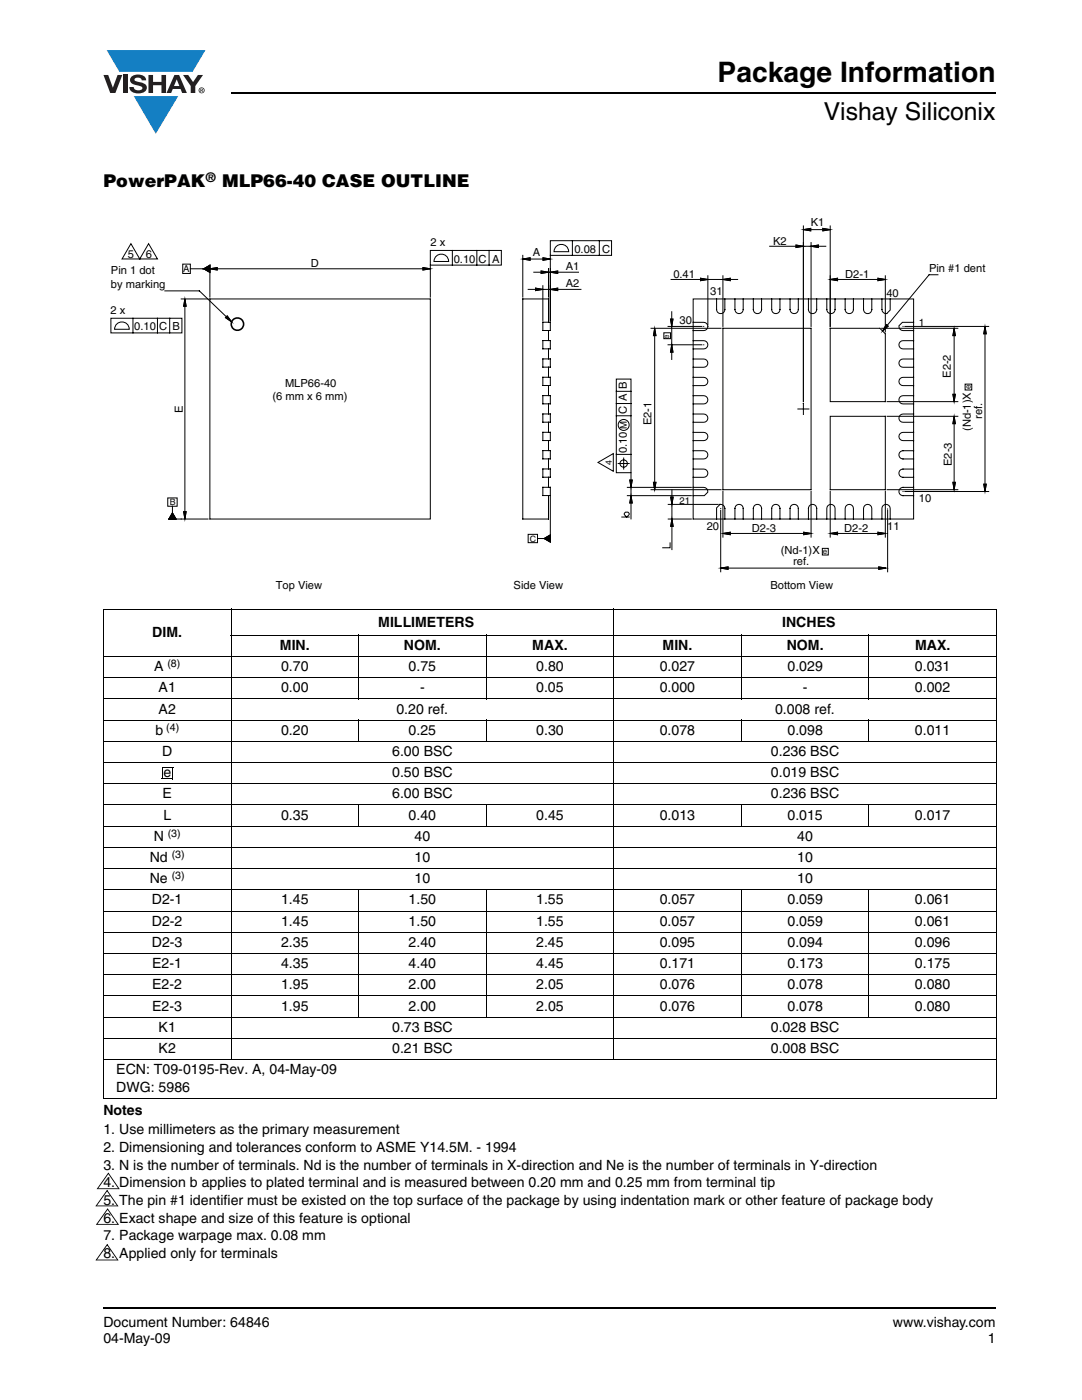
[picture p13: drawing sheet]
<svg xmlns="http://www.w3.org/2000/svg" width="216mm" height="279mm" viewBox="0 0 216 279" stroke-linecap="round" stroke-linejoin="round" font-family="sans-serif">
<defs><g id="words">
<text font-size="5.6" x="143.2" y="16.4">Package Information</text>
<text font-size="4.9" x="164.4" y="24">Vishay Siliconix</text>
<g font-size="3.5">
<text x="20.6" y="37.3">PowerPAK</text>
<text x="44.3" y="37.3">MLP66-40 CASE OUTLINE</text>
</g>
<g font-size="2.8">
<text x="75.5" y="125.1">MILLIMETERS</text>
<text x="156.1" y="125.1">INCHES</text>
<text x="30.4" y="127.1">DIM.</text>
<text x="55.9" y="129.7">MIN.</text>
<text x="80.6" y="129.7">NOM.</text>
<text x="106.2" y="129.7">MAX.</text>
<text x="132.2" y="129.7">MIN.</text>
<text x="157" y="129.7">NOM.</text>
<text x="182.6" y="129.7">MAX.</text>
<text x="30.8" y="133.9">A</text>
<text x="56.1" y="133.9">0.70</text>
<text x="81.5" y="133.9">0.75</text>
<text x="107" y="133.9">0.80</text>
<text x="131.7" y="133.9">0.027</text>
<text x="157.1" y="133.9">0.029</text>
<text x="182.6" y="133.9">0.031</text>
<text x="31.6" y="138.2">A1</text>
<text x="31.6" y="142.4">A2</text>
<text x="56.1" y="138.2">0.00</text>
<text x="79.1" y="142.4">0.20 ref.</text>
<text x="83.8" y="138.2">-</text>
<text x="107" y="138.2">0.05</text>
<text x="131.7" y="138.2">0.000</text>
<text x="154.7" y="142.4">0.008 ref.</text>
<text x="160.2" y="138.2">-</text>
<text x="182.6" y="138.2">0.002</text>
<text x="31" y="146.6">b</text>
<text x="56.1" y="146.6">0.20</text>
<text x="81.5" y="146.6">0.25</text>
<text x="107" y="146.6">0.30</text>
<text x="131.7" y="146.6">0.078</text>
<text x="157.1" y="146.6">0.098</text>
<text x="182.6" y="146.6">0.011</text>
<text x="32.4" y="150.9">D</text>
<text x="32.6" y="155.1">e</text>
<text x="78.3" y="155.1">0.50 BSC</text>
<text x="78.3" y="150.9">6.00 BSC</text>
<text x="153.8" y="155.1">0.019 BSC</text>
<text x="153.8" y="150.9">0.236 BSC</text>
<text x="32.4" y="159.3">E</text>
<text x="78.3" y="159.3">6.00 BSC</text>
<text x="153.8" y="159.3">0.236 BSC</text>
<text x="30.7" y="167.8">N</text>
<text x="32.6" y="163.6">L</text>
<text x="56.1" y="163.6">0.35</text>
<text x="81.5" y="163.6">0.40</text>
<text x="82.7" y="167.8">40</text>
<text x="107" y="163.6">0.45</text>
<text x="131.7" y="163.6">0.013</text>
<text x="157.1" y="163.6">0.015</text>
<text x="159.1" y="167.8">40</text>
<text x="182.6" y="163.6">0.017</text>
<text x="29.9" y="172">Nd</text>
<text x="82.7" y="172">10</text>
<text x="159.1" y="172">10</text>
<text x="29.9" y="176.3">Ne</text>
<text x="82.7" y="176.3">10</text>
<text x="159.1" y="176.3">10</text>
<text x="30.3" y="180.5">D2-1</text>
<text x="30.3" y="184.7">D2-2</text>
<text x="56.1" y="180.5">1.45</text>
<text x="56.1" y="184.7">1.45</text>
<text x="81.5" y="180.5">1.50</text>
<text x="81.5" y="184.7">1.50</text>
<text x="107" y="180.5">1.55</text>
<text x="107" y="184.7">1.55</text>
<text x="131.7" y="180.5">0.057</text>
<text x="131.7" y="184.7">0.057</text>
<text x="157.1" y="180.5">0.059</text>
<text x="157.1" y="184.7">0.059</text>
<text x="182.6" y="180.5">0.061</text>
<text x="182.6" y="184.7">0.061</text>
<text x="30.3" y="189">D2-3</text>
<text x="56.1" y="189">2.35</text>
<text x="81.5" y="189">2.40</text>
<text x="107" y="189">2.45</text>
<text x="131.7" y="189">0.095</text>
<text x="157.1" y="189">0.094</text>
<text x="182.6" y="189">0.096</text>
<text x="30.4" y="193.2">E2-1</text>
<text x="30.4" y="197.4">E2-2</text>
<text x="56.1" y="193.2">4.35</text>
<text x="56.1" y="197.4">1.95</text>
<text x="81.5" y="193.2">4.40</text>
<text x="81.5" y="197.4">2.00</text>
<text x="107" y="193.2">4.45</text>
<text x="107" y="197.4">2.05</text>
<text x="131.7" y="193.2">0.171</text>
<text x="131.7" y="197.4">0.076</text>
<text x="157.1" y="193.2">0.173</text>
<text x="157.1" y="197.4">0.078</text>
<text x="182.6" y="193.2">0.175</text>
<text x="182.6" y="197.4">0.080</text>
<text x="30.4" y="201.7">E2-3</text>
<text x="56.1" y="201.7">1.95</text>
<text x="81.5" y="201.7">2.00</text>
<text x="107" y="201.7">2.05</text>
<text x="131.7" y="201.7">0.076</text>
<text x="157.1" y="201.7">0.078</text>
<text x="182.6" y="201.7">0.080</text>
<text x="31.6" y="205.9">K1</text>
<text x="78.3" y="205.9">0.73 BSC</text>
<text x="153.8" y="205.9">0.028 BSC</text>
<text x="23.2" y="214.4">ECN: T09-0195-Rev. A, 04-May-09</text>
<text x="31.6" y="210.1">K2</text>
<text x="78.3" y="210.1">0.21 BSC</text>
<text x="153.8" y="210.1">0.008 BSC</text>
<text x="23.2" y="217.9">DWG: 5986</text>
<text x="20.6" y="222.5">Notes</text>
<text x="20.6" y="226.4">1. Use millimeters as the primary measurement</text>
<text x="20.6" y="229.9">2. Dimensioning and tolerances conform to ASME Y14.5M. - 1994</text>
<text x="20.6" y="233.4">3. N is the number of terminals. Nd is the number of terminals in X-direction and Ne is the number of terminals in Y-direction</text>
<text x="20.6" y="237">4. Dimension b applies to plated terminal and is measured between 0.20 mm and 0.25 mm from terminal tip</text>
<text x="20.6" y="240.5">5. The pin #1 identifier must be existed on the top surface of the package by using indentation mark or other feature of package body</text>
<text x="20.6" y="244">6. Exact shape and size of this feature is optional</text>
<text x="20.6" y="247.5">7. Package warpage max. 0.08 mm</text>
<text x="20.6" y="251.1">8. Applied only for terminals</text>
<text x="20.6" y="264.9">Document Number: 64846</text>
<text x="20.6" y="268.1">04-May-09</text>
<text x="178.2" y="264.9">www.vishay.com</text>
<text x="197.1" y="268.1">1</text>
</g>
<text font-size="2.6" x="41" y="36.3">®</text>
<g font-size="2.2" fill="#050504">
<text x="161.8" y="45.2">K1</text>
<text x="25.5" y="51.4">5</text>
<text x="29.1" y="51.4">6</text>
<text x="62" y="53.2">D</text>
<text x="85.9" y="49.1">2 x</text>
<text x="90.5" y="52.4">0.10 C A</text>
<text x="106.3" y="51.2">A</text>
<text x="112.9" y="53.9">A1</text>
<text x="114.6" y="50.5">0.08</text>
<text x="120.2" y="50.5">C</text>
<text x="154.3" y="48.9">K2</text>
<text x="22.1" y="54.7">Pin 1 dot</text>
<text x="22.1" y="57.4">by marking</text>
<text x="112.9" y="57.3">A2</text>
<text x="134.4" y="55.4">0.41</text>
<text x="141.7" y="58.9">31</text>
<text x="168.7" y="55.4">D2-1</text>
<text x="176.9" y="59.2">40</text>
<text x="185.4" y="54.3">Pin #1 dent</text>
<text x="22.1" y="62.6">2 x</text>
<text x="26.8" y="65.9">0.10 C B</text>
<text x="135.6" y="64.7">30</text>
<text x="56.9" y="77.2">MLP66-40</text>
<text x="189.7" y="75.4" transform="rotate(-90 189.7 75.4)">E2-2</text>
<text x="36.5" y="82.5" transform="rotate(-90 36.5 82.5)">E</text>
<text x="54.4" y="79.9">(6 mm x 6 mm)</text>
<text x="125.1" y="82.7" transform="rotate(-90 125.1 82.7)">C A B</text>
<text x="196" y="83.6" transform="rotate(-90 196 83.6)">ref.</text>
<text x="130" y="84.9" transform="rotate(-90 130 84.9)">E2-1</text>
<text x="193.7" y="86.1" transform="rotate(-90 193.7 86.1)">(Nd-1)X</text>
<text x="125.1" y="90.4" transform="rotate(-90 125.1 90.4)">0.10</text>
<text x="189.9" y="93" transform="rotate(-90 189.9 93)">E2-3</text>
<text x="183.3" y="100.3">10</text>
<text x="141" y="105.8">20</text>
<text x="150" y="106.2">D2-3</text>
<text x="168.4" y="106.1">D2-2</text>
<text x="177" y="105.8">11</text>
<text x="155.8" y="110.6">(Nd-1)X</text>
<text x="158.3" y="112.8">ref.</text>
<text x="55" y="117.5">Top View</text>
<text x="102.5" y="117.6">Side View</text>
<text x="153.7" y="117.5">Bottom View</text>
</g>
<g font-size="2.1">
<text x="33.4" y="133.1">(8)</text>
<text x="33.2" y="145.8">(4)</text>
<text x="33.5" y="167">(3)</text>
<text x="34.3" y="171.2">(3)</text>
<text x="34.3" y="175.4">(3)</text>
</g>
<text font-size="2" fill="#050504" x="183.3" y="65">1</text>
<g font-size="1.9" fill="#050504">
<text x="36.6" y="54.3">A</text>
<text x="125.1" y="85.6" transform="rotate(-90 125.1 85.6)">M</text>
<text x="135.6" y="100.5">21</text>
</g>
<g font-size="1.7" fill="#050504">
<text x="122.1" y="92.8" transform="rotate(-90 122.1 92.8)">4</text>
<text x="33.9" y="100.9">B</text>
<text x="105.7" y="108.2">C</text>
</g>
<g font-size="1.6" fill="#050504">
<text x="133.6" y="67.6" transform="rotate(-90 133.6 67.6)">e</text>
<text x="193.7" y="77.6" transform="rotate(-90 193.7 77.6)">e</text>
<text x="164.2" y="110.6">e</text>
</g>
</g></defs>
<g fill="#147fc3">
<path d="M21.3 10h19.7l-2.6 4.4h-3.8h-10.8z"/>
<path d="M26.7 19.2h8.9l-4.5 7.5z"/>
</g>
<g fill="#231f20">
<path d="M20.6 15h1l.9 2.5 1-2.5h.9l-1.4 3.6h-1z"/>
<path d="M24.6 15h.9v3.6h-.9z"/>
<path d="M26.3 15.3a2.1 2.1 0 0 1 2.8 .3l.1 .4h-.9a.79 .79 0 0 0-.7-.5 .79 .79 0 0 0-.8 .4l.3 .3 1 .2a1.08 1.08 0 0 1 1.2 1.1 1.08 1.08 0 0 1-1.1 1.1 1.73 1.73 0 0 1-2.4-1.2h.9a.96 .96 0 0 0 .8 .6 .96 .96 0 0 0 .9-.4 1.31 1.31 0 0 0-1.2-.6 1.03 1.03 0 0 1-1.1-.6 1.03 1.03 0 0 1 .2-1.1z"/>
<path d="M29.6 15h.9v1.3h1.7v-1.3h.9v3.6h-.9v-1.6h-1.7v1.6h-.9z"/>
<path d="M36.5 15h1.1l.9 1.4 1-1.4h1l-1.5 2.2v1.4h-.9v-1.4z"/>
<path d="M35.3 15.8l.5 1.4h-1.1zM34.8 15l-1.6 3.6h1l.3-.8h1.5l.3 .8h1l-1.6-3.6z"/>
<path d="M39.8 18a.46 .46 0 0 1 .9 0 .46 .46 0 0 1-.9 0zM39.6 18a.6 .6 0 0 0 1.2 0 .6 .6 0 0 0-1.2 0z"/>
<path d="M40.1 17.8h.2v.2h-.2zM40 17.7v.7h.1v-.3l.4 .3-.2-.3 .2-.2-.1-.2z"/>
</g>
<path d="M46.1 18.6h152.5M20.6 261h178" fill="none" stroke="#000" stroke-width=".36"/>
<path d="M22.1 43.2h175.3v74.9h-175.3z" fill="#fff"/>
<g fill="none" stroke="#000" stroke-width=".2">
<path d="M41.9 59.7h44v43.9h-44zM138.3 59.7h44v43.9h-44zM143 59.7v2.1a.82 .82 0 0 0 .8 .8 .82 .82 0 0 0 .8-.8v-2.1M146.6 59.7v2.1a.82 .82 0 0 0 .9 .8 .82 .82 0 0 0 .8-.8v-2.1M150.3 59.7v2.1a.82 .82 0 0 0 .8 .8 .82 .82 0 0 0 .9-.8v-2.1M154 59.7v2.1a.82 .82 0 0 0 .8 .8 .82 .82 0 0 0 .8-.8v-2.1M157.6 59.7v2.1a.82 .82 0 0 0 .9 .8 .82 .82 0 0 0 .8-.8v-2.1M161.3 59.7v2.1a.82 .82 0 0 0 .8 .8 .82 .82 0 0 0 .9-.8v-2.1M165 59.7v2.1a.82 .82 0 0 0 .8 .8 .82 .82 0 0 0 .8-.8v-2.1M168.6 59.7v2.1a.82 .82 0 0 0 .9 .8 .82 .82 0 0 0 .8-.8v-2.1M172.3 59.7v2.1a.82 .82 0 0 0 .8 .8 .82 .82 0 0 0 .9-.8v-2.1M176 59.7v2.1a.82 .82 0 0 0 .9 .8l.7-.7v-2.2"/>
<path d="M138.3 64.3h2.1a.82 .82 0 0 1 .8 .9 .82 .82 0 0 1-.8 .8h-2.1M138.3 68h2.1a.82 .82 0 0 1 .8 .8 .82 .82 0 0 1-.8 .8h-2.1M138.3 71.7h2.1a.82 .82 0 0 1 .8 .8 .82 .82 0 0 1-.8 .8h-2.1M138.3 75.3h2.1a.83 .83 0 0 1 .8 .8 .83 .83 0 0 1-.8 .9h-2.1M138.3 79h2.1a.82 .82 0 0 1 .8 .8 .82 .82 0 0 1-.8 .8h-2.1M144.2 65.5h17.6v32.2h-17.6zM165.7 65.5h9.9l1.1 1.1v13.6h-11zM182.3 79h-2.1a.82 .82 0 0 0-.8 .8 .82 .82 0 0 0 .8 .8h2.1M182.3 75.3h-2.1a.83 .83 0 0 0-.8 .8 .83 .83 0 0 0 .8 .9h2.1M182.3 71.7h-2.1a.82 .82 0 0 0-.8 .8 .82 .82 0 0 0 .8 .8h2.1M182.3 68h-2.1a.82 .82 0 0 0-.8 .8 .82 .82 0 0 0 .8 .8h2.1M182.3 64.3h-2.2l-.7 .7a.83 .83 0 0 0 .8 1h2.1"/>
<path d="M138.3 82.6h2.1a.82 .82 0 0 1 .8 .9 .82 .82 0 0 1-.8 .8h-2.1M138.3 86.3h2.1a.82 .82 0 0 1 .8 .8 .82 .82 0 0 1-.8 .8h-2.1M138.3 90h2.1a.82 .82 0 0 1 .8 .8 .82 .82 0 0 1-.8 .8h-2.1M138.3 97.3h2.1a.83 .83 0 0 1 .8 .9l-.7 .7h-2.2M138.3 93.6h2.1a.82 .82 0 0 1 .8 .8 .82 .82 0 0 1-.8 .9h-2.1M159.2 81.6h2.2M160.3 80.5v2.2M165.7 83.1h11v14.6h-11zM182.3 90h-2.1a.82 .82 0 0 0-.8 .8 .82 .82 0 0 0 .8 .8h2.1M182.3 93.6h-2.1a.82 .82 0 0 0-.8 .8 .82 .82 0 0 0 .8 .9h2.1M182.3 97.3h-2.1a.83 .83 0 0 0-.8 .8 .83 .83 0 0 0 .8 .8h2.1M182.3 86.3h-2.1a.82 .82 0 0 0-.8 .8 .82 .82 0 0 0 .8 .8h2.1"/>
<path d="M182.3 82.6h-2.1a.82 .82 0 0 0-.8 .9 .82 .82 0 0 0 .8 .8h2.1M143 103.6v-2.2l.7-.7a.83 .83 0 0 1 .9 .8v2.1M146.6 103.6v-2.1a.82 .82 0 0 1 .9-.8 .82 .82 0 0 1 .8 .8v2.1M150.3 103.6v-2.1a.82 .82 0 0 1 .8-.8 .82 .82 0 0 1 .9 .8v2.1M154 103.6v-2.1a.82 .82 0 0 1 .8-.8 .82 .82 0 0 1 .8 .8v2.1M157.6 103.6v-2.1a.82 .82 0 0 1 .9-.8 .82 .82 0 0 1 .8 .8v2.1M161.3 103.6v-2.1a.82 .82 0 0 1 .8-.8 .82 .82 0 0 1 .9 .8v2.1M165 103.6v-2.1a.82 .82 0 0 1 .8-.8 .82 .82 0 0 1 .8 .8v2.1M168.6 103.6v-2.1a.82 .82 0 0 1 .9-.8 .82 .82 0 0 1 .8 .8v2.1M172.3 103.6v-2.1a.82 .82 0 0 1 .8-.8 .82 .82 0 0 1 .9 .8v2.1M176 103.6v-2.1a.82 .82 0 0 1 .8-.8 .82 .82 0 0 1 .8 .8v2.1"/>
</g>
<circle cx="47.4" cy="64.7" r="1.24" fill="none" stroke="#000" stroke-width=".32"/>
<path d="M45.3 63l.9 1.2-1.2-.8z" fill="#050504"/>
<path d="M32.9 58.1h6.9l5.4 5.1M153.6 49.1h5.2M160.3 48.4v31.8M160.3 49.1h1.5M161.8 48.4v16.7M163.3 49.1h1.5M45.3 63l.9 1.2-1.2-.8zM33.7 103.6h2.5" fill="none" stroke="#000" stroke-width=".2"/>
<path d="M161.8 49.1l1.5-.2v.5z" fill="#050504"/>
<path d="M161.8 49.1l1.5-.2v.5z" fill="none" stroke="#000" stroke-width=".2"/>
<path d="M158.8 48.9l1.5 .2-1.5 .3z" fill="#050504"/>
<path d="M158.8 48.9l1.5 .2-1.5 .3zM160.3 45.1v35.1M161.8 45.8h2.4M161.8 49.1h.1M165.7 45.1v20M161.8 65.5h.1M160.3 80.5h.1" fill="none" stroke="#000" stroke-width=".2"/>
<path d="M160.3 45.8l1.5-.2v.5z" fill="#050504"/>
<path d="M160.3 45.8l1.5-.2v.5z" fill="none" stroke="#000" stroke-width=".2"/>
<path d="M164.2 45.6l1.5 .2-1.5 .3z" fill="#050504"/>
<path d="M164.2 45.6l1.5 .2-1.5 .3zM165.7 45.8h.1M165.7 65.5h.1M160.3 80.5h.1" fill="none" stroke="#000" stroke-width=".2"/>
<path d="M176.8 64.8l.4 .3-1.1 1z" fill="#050504"/>
<path d="M187.2 54.8h-1.8l-8.4 10.1M132.5 66.4h1.3v1.2h-1.3zM176.8 64.8l.4 .3-1.1 1zM192.6 76.7h1.3v1.1h-1.3zM134.1 97.7v1.5M133.3 103.6h4.6M133.3 100.7h10M134.1 100.7v2.9M134.1 105v4.7M164.1 109.4h1.2v1.4h-1.2z" fill="none" stroke="#000" stroke-width=".2"/>
<path d="M133.8 99.2h.5l-.2 1.5z" fill="#050504"/>
<path d="M133.8 99.2h.5l-.2 1.5z" fill="none" stroke="#000" stroke-width=".2"/>
<path d="M134.1 103.6l.2 1.4h-.5z" fill="#050504"/>
<g fill="none" stroke="#000" stroke-width=".2">
<path d="M26.1 48.6l1.8 3.1h-3.5zM29.6 48.6l1.8 3.1h-3.5zM41.9 52.9v6.4M43.3 53.6h41.1M85.9 52.9v6.4M108.3 64.3h1.5v1.7h-1.5zM108.3 68h1.5v1.6h-1.5zM108.3 71.6h1.5v1.7h-1.5zM108.3 75.3h1.5v1.6h-1.5zM108.3 79h1.5v1.6h-1.5zM109.4 64.3v-4.6h-5.1v43.9h5.1v-4.7M109.4 66v2"/>
<path d="M109.4 69.6v2M109.4 73.3v2M109.4 76.9v2.1M123 75.7h2.9v18.6h-2.9zM123 78.1h2.9M108.3 82.6h1.5v1.7h-1.5zM108.3 86.3h1.5v1.6h-1.5zM108.3 89.9h1.5v1.7h-1.5zM108.3 93.6h1.5v1.6h-1.5zM108.3 97.3h1.5v1.6h-1.5zM109.4 80.6v2M109.4 84.3v2"/>
<path d="M109.4 87.9v2M109.4 91.6v2M109.4 95.2v2.1M119.3 92.3l3.1-1.8v3.6zM123 90.7h2.9M123 83h2.9M123 80.5h2.9M123.3 92.5h2.2M124.4 91.4v2.2M133.7 108.3v1h-1.5M134.1 103.6l.2 1.4h-.5zM134.1 100.7h.1"/>
<path d="M138.3 103.6h.1M143.7 100.7h.1"/>
<circle cx="124.4" cy="92.5" r=".73"/>
<circle cx="124.4" cy="84.8" r="1.1"/>
</g>
<path d="M41.9 53.6l1.4-.2v.5z" fill="#050504"/>
<path d="M41.9 53.6l1.4-.2v.5z" fill="none" stroke="#000" stroke-width=".2"/>
<path d="M84.4 53.4l1.5 .2-1.5 .3z" fill="#050504"/>
<path d="M36.2 59.7h5.3M41.9 59.7h.1M84.4 53.4l1.5 .2-1.5 .3zM85.9 59.7h.1M85.9 53.6h.1M36.9 61.1v41M36.2 103.6h5.3" fill="none" stroke="#000" stroke-width=".2"/>
<path d="M36.9 59.7l.2 1.4h-.5z" fill="#050504"/>
<path d="M36.9 59.7l.2 1.4h-.5z" fill="none" stroke="#000" stroke-width=".2"/>
<path d="M36.6 102.1h.5l-.2 1.5z" fill="#050504"/>
<path d="M40.7 53.6l1.2-.7v1.4zM41.9 59.7h.1M22.1 63.5h14.2v2.9h-14.2zM23.3 64.6a1.47 1.47 0 0 1 1.6-.2 1.47 1.47 0 0 1 .9 1.3h-2.9l.1-.6zM26.5 63.5v2.9M31.4 63.5v2.9M33.9 63.5v2.9M36.6 102.1h.5l-.2 1.5zM36.9 103.6h.1M41.9 103.6h.1" fill="none" stroke="#000" stroke-width=".2"/>
<path d="M40.7 53.6l1.2-.7v.7z" fill="#050504"/>
<path d="M40.7 53.6l1.2-.7v.7z" fill="none" stroke="#000" stroke-width=".2"/>
<path d="M40.7 53.6h1.2v.7z" fill="#050504"/>
<path d="M36.5 52.7h1.5v1.9h-1.5zM38 53.6h2.7M40.7 53.6h1.2v.7zM33.5 99.4h1.8v1.6h-1.8zM34.4 101v1.4" fill="none" stroke="#000" stroke-width=".2"/>
<path d="M34.4 102.4l.7 1.2h-1.4z" fill="#050504"/>
<path d="M34.4 102.4l.7 1.2h-1.4z" fill="none" stroke="#000" stroke-width=".2"/>
<path d="M33.7 103.6h1.4z" fill="#050504"/>
<path d="M85.9 50h14.1v2.9h-14.1zM87.1 51.1a1.47 1.47 0 0 1 1.6-.3 1.47 1.47 0 0 1 .8 1.4h-2.9l.1-.7zM90.3 50v2.9M95.1 50v2.9M97.6 50v2.9M105.4 57.8h1.5M108.3 57v6.9M108.3 57.8h1.5M109.8 57v6.9M111.3 57.8h4.6M33.7 103.6h1.4zM34.4 102.4l.7 1.2h-1.4z" fill="none" stroke="#000" stroke-width=".2"/>
<path d="M106.9 57.5l1.4 .3-1.4 .2z" fill="#050504"/>
<path d="M106.9 57.5l1.4 .3-1.4 .2z" fill="none" stroke="#000" stroke-width=".2"/>
<path d="M109.8 57.8l1.5-.3v.5z" fill="#050504"/>
<path d="M106.5 54.3h1.5M109.4 53.6v5.7M109.4 54.3h.4M109.8 57.8l1.5-.3v.5zM109.8 57.8h.1M109.8 53.6v10.3M111.3 54.3h4.1M108.3 64.3h.1M109.8 64.3h.1" fill="none" stroke="#000" stroke-width=".2"/>
<path d="M108 54.1l1.4 .2-1.4 .3z" fill="#050504"/>
<path d="M108 54.1l1.4 .2-1.4 .3z" fill="none" stroke="#000" stroke-width=".2"/>
<path d="M109.8 54.3l1.5-.2v.5z" fill="#050504"/>
<path d="M104.3 51v8.3M105.8 51.7h2.5M109.4 59.7h.1M109.4 54.3h.1M109.8 54.3l1.5-.2v.5zM109.8 51v12.9M109.8 64.3h.1" fill="none" stroke="#000" stroke-width=".2"/>
<path d="M108.3 51.4l1.5 .3-1.5 .2z" fill="#050504"/>
<path d="M108.3 51.4l1.5 .3-1.5 .2z" fill="none" stroke="#000" stroke-width=".2"/>
<path d="M104.3 51.7l1.5-.3v.5z" fill="#050504"/>
<path d="M104.3 51.7l1.5-.3v.5zM104.3 59.7h.1M104.3 51.7h.1M109.8 48h12.2v3h-12.2zM111 49.1a1.47 1.47 0 0 1 1.6-.2 1.47 1.47 0 0 1 .9 1.3h-3l.2-.6zM114.2 48v3M119.6 48v3M109.8 64.3h.1M108.6 107.5l1.2-.7v1.4z" fill="none" stroke="#000" stroke-width=".2"/>
<path d="M108.6 107.5l1.2-.7v.7z" fill="#050504"/>
<path d="M108.6 107.5l1.2-.7v.7z" fill="none" stroke="#000" stroke-width=".2"/>
<path d="M108.6 107.5h1.2v.7z" fill="#050504"/>
<path d="M133.9 55.8h5.9M141.2 55v9.8M141.2 55.8h3M144.2 55v10.1M145.7 55.8h1.5M109.8 98.9v7.9M105.4 106.6h1.9v1.7h-1.9zM107.3 107.5h1.3M108.6 107.5h1.2v.7z" fill="none" stroke="#000" stroke-width=".2"/>
<path d="M144.2 55.8l1.5-.3v.5z" fill="#050504"/>
<path d="M144.2 55.8l1.5-.3v.5z" fill="none" stroke="#000" stroke-width=".2"/>
<path d="M139.8 55.5l1.4 .3-1.4 .2z" fill="#050504"/>
<path d="M139.8 55.5l1.4 .3-1.4 .2zM141.2 55.8h.1M165.7 55v10.1M167.1 55.8h8.1M176.7 55v11.3M141.2 65.1h.1M144.2 65.5h.1" fill="none" stroke="#000" stroke-width=".2"/>
<path d="M175.2 55.5l1.5 .3-1.5 .2z" fill="#050504"/>
<path d="M175.2 55.5l1.5 .3-1.5 .2z" fill="none" stroke="#000" stroke-width=".2"/>
<path d="M165.7 55.8l1.4-.3v.5z" fill="#050504"/>
<path d="M165.7 55.8l1.4-.3v.5zM165.7 55.8h.1M165.7 65.5h.1M175.9 65.5h15.2M176.7 66.6h.1M190.4 67v11.7M177 80.2h14.1" fill="none" stroke="#000" stroke-width=".2"/>
<path d="M190.4 65.5l.2 1.5h-.5z" fill="#050504"/>
<path d="M190.4 65.5l.2 1.5h-.5z" fill="none" stroke="#000" stroke-width=".2"/>
<path d="M190.1 78.7h.5l-.2 1.5z" fill="#050504"/>
<path d="M175.6 65.5h.1M190.1 78.7h.5l-.2 1.5zM176.7 80.2h.1M177 83.1h14.1M177 97.7h14.1M190.4 80.2h.1M190.4 84.6v11.7" fill="none" stroke="#000" stroke-width=".2"/>
<path d="M190.4 83.1l.2 1.5h-.5z" fill="#050504"/>
<path d="M190.4 83.1l.2 1.5h-.5z" fill="none" stroke="#000" stroke-width=".2"/>
<path d="M190.1 96.3h.5l-.2 1.4z" fill="#050504"/>
<path d="M180.6 65.1h16.7M196.5 66.6v30M176.7 83.1h.1M176.7 97.7h.1M180.6 98.1h16.7M190.1 96.3h.5l-.2 1.4zM190.4 97.7h.1" fill="none" stroke="#000" stroke-width=".2"/>
<path d="M196.5 65.1l.3 1.5h-.5z" fill="#050504"/>
<path d="M196.5 65.1l.3 1.5h-.5z" fill="none" stroke="#000" stroke-width=".2"/>
<path d="M196.3 96.6h.5l-.3 1.5z" fill="#050504"/>
<path d="M133.3 65.1h6.8M133.3 68.8h6.8M134 62.2v1.5M134 65.1v3.7M134 70.3v1.4M180.2 65.1h.1M180.2 98.1h.1M196.3 96.6h.5l-.3 1.5zM196.5 98.1h.1" fill="none" stroke="#000" stroke-width=".2"/>
<path d="M133.8 63.7h.5l-.3 1.4z" fill="#050504"/>
<path d="M133.8 63.7h.5l-.3 1.4z" fill="none" stroke="#000" stroke-width=".2"/>
<path d="M134 68.8l.3 1.5h-.5z" fill="#050504"/>
<path d="M134 68.8l.3 1.5h-.5zM134 68.8h.1M140.4 65.1h.1M140.4 68.8h.1M144.2 98.1v9.1M161.8 98.1v9.1M145.7 106.5h14.7" fill="none" stroke="#000" stroke-width=".2"/>
<path d="M144.2 106.5l1.5-.3v.5z" fill="#050504"/>
<path d="M144.2 106.5l1.5-.3v.5z" fill="none" stroke="#000" stroke-width=".2"/>
<path d="M160.4 106.2l1.4 .3-1.4 .2z" fill="#050504"/>
<path d="M144.2 97.7h.1M161.8 97.7h.1M165.7 98.1v9.1M176.7 98.1v9.1M160.4 106.2l1.4 .3-1.4 .2zM161.8 106.5h.1M167.1 106.5h8.1" fill="none" stroke="#000" stroke-width=".2"/>
<path d="M165.7 106.5l1.4-.3v.5z" fill="#050504"/>
<path d="M165.7 106.5l1.4-.3v.5z" fill="none" stroke="#000" stroke-width=".2"/>
<path d="M175.2 106.2l1.5 .3-1.5 .2z" fill="#050504"/>
<path d="M165.7 97.7h.1M176.7 97.7h.1M143.8 101.8v12.3M145.3 113.4h30M175.2 106.2l1.5 .3-1.5 .2zM176.7 106.5h.1M177.1 101.8v12.3" fill="none" stroke="#000" stroke-width=".2"/>
<path d="M175.3 113.1l1.5 .3-1.5 .2z" fill="#050504"/>
<path d="M175.3 113.1l1.5 .3-1.5 .2z" fill="none" stroke="#000" stroke-width=".2"/>
<path d="M143.8 113.4l1.5-.3v.5z" fill="#050504"/>
<path d="M129.9 65.5h14M130.6 67v29.3M129.9 97.7h14M143.8 113.4l1.5-.3v.5zM143.8 101.5h.1M143.8 113.4h.1" fill="none" stroke="#000" stroke-width=".2"/>
<path d="M130.6 65.5l.3 1.5h-.5z" fill="#050504"/>
<path d="M130.6 65.5l.3 1.5h-.5z" fill="none" stroke="#000" stroke-width=".2"/>
<path d="M130.4 96.3h.5l-.3 1.4z" fill="#050504"/>
<path d="M144.2 65.5h.1M125.2 97.3h12.7M125.2 98.9h12.7M125.9 94.3v1.5M125.9 97.3v1.6M130.4 96.3h.5l-.3 1.4zM130.6 97.7h.1M144.2 97.7h.1M125.9 100.4v3.2" fill="none" stroke="#000" stroke-width=".2"/>
<path d="M125.7 95.8h.5l-.3 1.5z" fill="#050504"/>
<path d="M125.7 95.8h.5l-.3 1.5z" fill="none" stroke="#000" stroke-width=".2"/>
<path d="M125.9 98.9l.3 1.5h-.5z" fill="#050504"/>
<g fill="none" stroke="#000" stroke-width=".2">
<path d="M125.9 98.9l.3 1.5h-.5zM125.9 98.9h.1M138.3 97.3h.1M138.3 98.9h.1M124.1 103.2h1.4M124.6 102.5l.2-.3h.5l.2 .3v.2l-.4 .5-.5-.5zM177.1 101.6h.1M20.6 121.6h178.3M20.6 131h178.3M20.6 135.2h178.3M20.6 139.5h178.3M20.6 121.7v9.2"/>
<path d="M20.6 131.1v88M46 126.8h152.9M46.1 121.5v90M71.6 126.7v12.9M97 126.7v12.9M122.5 121.5v90M147.9 126.7v12.9M173.4 126.7v12.9M198.8 121.7v9.2M198.8 131.1v88M20.6 143.7h178.3M20.6 147.9h178.3"/>
<path d="M20.6 152.2h178.3M20.6 156.4h178.3M32.3 155.4h2.2M32.4 153.2v2.2M32.4 153.3h2.2M34.5 153.3v2.2M71.6 143.6v4.4M97 143.6v4.4M147.9 143.6v4.4M173.4 143.6v4.4M20.6 160.6h178.3M20.6 164.9h178.3"/>
<path d="M20.6 169.1h178.3M20.6 173.3h178.3M20.6 177.6h178.3M71.6 160.5v4.5M71.6 177.5v25.6M97 160.5v4.5M97 177.5v25.6M147.9 160.5v4.5M147.9 177.5v25.6M173.4 160.5v4.5M173.4 177.5v25.6M20.6 181.8h178.3"/>
<path d="M20.6 186.1h178.3M20.6 190.3h178.3M20.6 194.5h178.3M20.6 198.8h178.3M20.6 203h178.3M20.6 207.2h178.3M20.6 211.5h178.3M20.6 219.2h178.3M19.3 237.2h4.4M19 240.7h4.5M19 251.5h4.5M19.1 244.3h4.5"/>
</g>
<path d="M21.6 234l2.3 3.3h-.2l-2.2-3.1 .2-.1-2.2 3.2-.1-.1zM21.4 237.4l2.2 3.3h-.2l-2.1-3 .1-.1-2.1 3.1-.2-.1zM21.4 248.2l2.3 3.3h-.3l-2.1-3 .2-.2-2.2 3.2-.2-.1zM21.5 241.1l2.2 3.3h-.2l-2.1-3.1 .1-.1-2.1 3.2-.2-.1z" fill="#000"/>
<use href="#words"/>
</svg>
